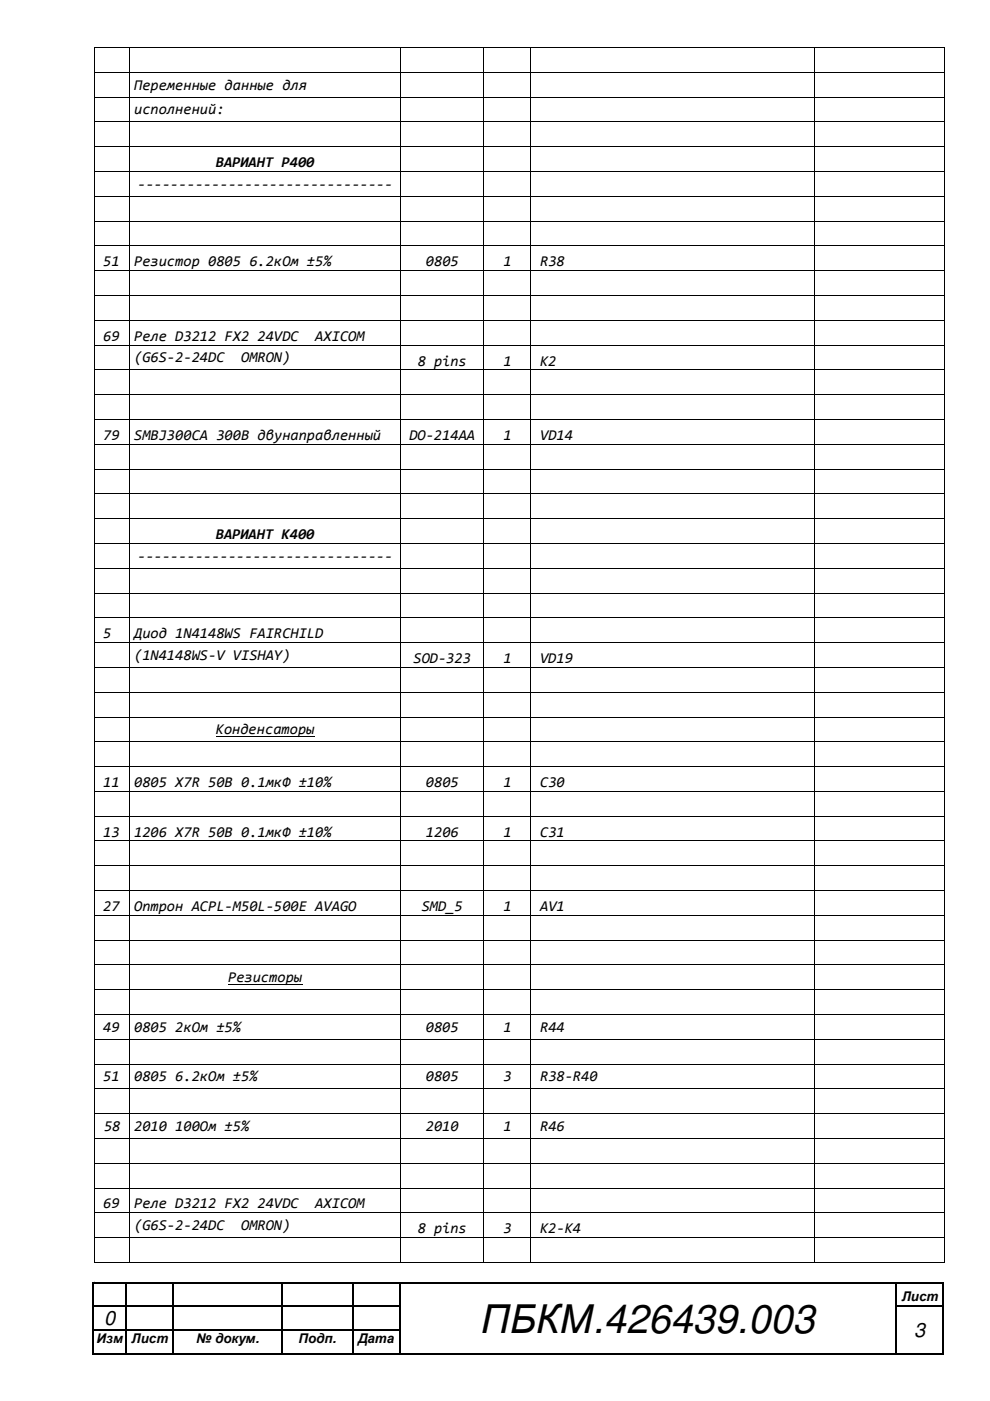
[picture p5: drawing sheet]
<svg xmlns="http://www.w3.org/2000/svg" width="210mm" height="297mm" viewBox="0 0 210 297" stroke-linecap="round" stroke-linejoin="round" font-family="sans-serif">
<defs><g id="words">
<text font-size="8.5" x="102" y="282.5">ПБКМ.426439.003</text>
<g font-size="4.2">
<text x="22.1" y="281">0</text>
<text x="193.8" y="283.4">3</text>
</g>
<g font-size="3.2">
<text x="28.4" y="19">Переменные данные для</text>
<text x="28.4" y="24.3">исполнений:</text>
<text x="45.8" y="35.4">ВАРИАНТ Р400</text>
<text x="29.2" y="40">-------------------------------</text>
<text x="21.9" y="56.5">51</text>
<text x="28.4" y="56.5">Резистор 0805 6.2кОм ±5%</text>
<text x="90.3" y="56.5">0805</text>
<text x="106.7" y="56.5">1</text>
<text x="114.5" y="56.5">R38</text>
<text x="21.9" y="72.2">69</text>
<text x="28.4" y="76.8">(G6S-2-24DC</text>
<text x="28.4" y="72.2">Реле D3212 FX2 24VDC</text>
<text x="51.1" y="76.8">OMRON)</text>
<text x="66.8" y="72.2">AXICOM</text>
<text x="88.6" y="77.5">8 pins</text>
<text x="106.7" y="77.5">1</text>
<text x="114.5" y="77.5">K2</text>
<text x="21.9" y="93.3">79</text>
<text x="28.4" y="93.3">SMBJ300CA 300B двунаправленный</text>
<text x="86.8" y="93.3">DO-214AA</text>
<text x="106.7" y="93.3">1</text>
<text x="114.5" y="93.3">VD14</text>
<text x="29.2" y="118.9">-------------------------------</text>
<text x="45.8" y="114.3">ВАРИАНТ К400</text>
<text x="21.9" y="135.3">5</text>
<text x="28.5" y="135.3">Диод 1N4148WS FAIRCHILD</text>
<text x="28.4" y="139.9">(1N4148WS-V VISHAY)</text>
<text x="87.7" y="140.6">SOD-323</text>
<text x="106.7" y="140.6">1</text>
<text x="114.5" y="140.6">VD19</text>
<text x="45.8" y="155.7">Конденсаторы</text>
<text x="21.9" y="166.8">11</text>
<text x="28.4" y="166.8">0805 X7R 50В 0.1мкФ ±10%</text>
<text x="90.3" y="166.8">0805</text>
<text x="106.7" y="166.8">1</text>
<text x="114.5" y="166.8">C30</text>
<text x="21.9" y="177.4">13</text>
<text x="28.4" y="177.4">1206 X7R 50В 0.1мкФ ±10%</text>
<text x="90.3" y="177.4">1206</text>
<text x="106.7" y="177.4">1</text>
<text x="114.5" y="177.4">C31</text>
<text x="21.9" y="193.1">27</text>
<text x="28.4" y="193.1">Оптрон ACPL-M50L-500E AVAGO</text>
<text x="89.4" y="193.1">SMD_5</text>
<text x="106.7" y="193.1">1</text>
<text x="114.5" y="193.1">AV1</text>
<text x="48.4" y="208.2">Резисторы</text>
<text x="21.9" y="218.7">49</text>
<text x="28.4" y="218.7">0805 2кОм ±5%</text>
<text x="90.3" y="218.7">0805</text>
<text x="106.7" y="218.7">1</text>
<text x="114.5" y="218.7">R44</text>
<text x="21.9" y="229.2">51</text>
<text x="28.4" y="229.2">0805 6.2кОм ±5%</text>
<text x="90.3" y="229.2">0805</text>
<text x="106.7" y="229.2">3</text>
<text x="114.5" y="229.2">R38-R40</text>
<text x="22.1" y="239.8">58</text>
<text x="28.4" y="239.8">2010 100Ом ±5%</text>
<text x="90.3" y="239.8">2010</text>
<text x="106.7" y="239.8">1</text>
<text x="114.5" y="239.8">R46</text>
<text x="21.9" y="256.2">69</text>
<text x="28.4" y="256.2">Реле D3212 FX2 24VDC</text>
<text x="66.8" y="256.2">AXICOM</text>
<text x="28.4" y="260.8">(G6S-2-24DC</text>
<text x="51.1" y="260.8">OMRON)</text>
<text x="88.6" y="261.5">8 pins</text>
<text x="106.7" y="261.5">3</text>
<text x="114.5" y="261.5">K2-K4</text>
</g>
<g font-size="2.8">
<text x="191.2" y="275.8">Лист</text>
<text x="20.5" y="284.7">Изм</text>
<text x="27.9" y="284.7">Лист</text>
<text x="41.6" y="284.7">№ докум.</text>
<text x="63.3" y="284.7">Подп.</text>
<text x="75.9" y="284.7">Дата</text>
</g>
<text font-size=".3" x="20" y="271.8">1</text>
</g></defs>
<g fill="#000">
<path d="M19.9 10h.2v.2h-.2zM19.9 15.2h.2v.2h-.2zM27.3 10h.2v.2h-.2zM27.3 15.2h.2v.2h-.2zM84.9 10h.2v.2h-.2zM84.9 15.2h.2v.2h-.2zM102.4 10h.2v.2h-.2zM102.4 15.2h.2v.2h-.2zM112.5 10h.1v.2h-.1zM112.5 15.2h.1v.2h-.1zM172.6 10h.2v.2h-.2zM172.6 15.2h.2v.2h-.2z"/>
<path d="M200.1 10h.2v.2h-.2zM200.1 15.2h.2v.2h-.2zM19.9 20.5h.2v.2h-.2zM19.9 25.8h.2v.1h-.2zM19.9 31h.2v.2h-.2zM19.9 36.3h.2v.1h-.2zM27.3 20.5h.2v.2h-.2zM27.3 25.8h.2v.1h-.2zM27.3 31h.2v.2h-.2zM27.3 36.3h.2v.1h-.2zM84.9 20.5h.2v.2h-.2zM84.9 25.8h.2v.1h-.2z"/>
<path d="M84.9 31h.2v.2h-.2zM84.9 36.3h.2v.1h-.2zM102.4 20.5h.2v.2h-.2zM102.4 25.8h.2v.1h-.2zM102.4 31h.2v.2h-.2zM102.4 36.3h.2v.1h-.2zM112.5 20.5h.1v.2h-.1zM112.5 25.8h.1v.1h-.1zM112.5 31h.1v.2h-.1zM112.5 36.3h.1v.1h-.1zM172.6 20.5h.2v.2h-.2zM172.6 25.8h.2v.1h-.2z"/>
<path d="M172.6 31h.2v.2h-.2zM172.6 36.3h.2v.1h-.2zM200.1 20.5h.2v.2h-.2zM200.1 25.8h.2v.1h-.2zM200.1 31h.2v.2h-.2zM200.1 36.3h.2v.1h-.2zM19.9 41.5h.2v.2h-.2zM19.9 46.8h.2v.1h-.2zM19.9 52.1h.2v.1h-.2zM19.9 57.3h.2v.2h-.2zM27.3 41.5h.2v.2h-.2zM27.3 46.8h.2v.1h-.2z"/>
<path d="M27.3 52.1h.2v.1h-.2zM27.3 57.3h.2v.2h-.2zM84.9 41.5h.2v.2h-.2zM84.9 46.8h.2v.1h-.2zM84.9 52.1h.2v.1h-.2zM84.9 57.3h.2v.2h-.2zM102.4 41.5h.2v.2h-.2zM102.4 46.8h.2v.1h-.2zM102.4 52.1h.2v.1h-.2zM102.4 57.3h.2v.2h-.2zM112.5 41.5h.1v.2h-.1zM112.5 46.8h.1v.1h-.1z"/>
<path d="M112.5 52.1h.1v.1h-.1zM112.5 57.3h.1v.2h-.1zM172.6 41.5h.2v.2h-.2zM172.6 46.8h.2v.1h-.2zM172.6 52.1h.2v.1h-.2zM172.6 57.3h.2v.2h-.2zM200.1 41.5h.2v.2h-.2zM200.1 46.8h.2v.1h-.2zM200.1 52.1h.2v.1h-.2zM200.1 57.3h.2v.2h-.2zM19.9 62.6h.2v.1h-.2zM19.9 67.8h.2v.2h-.2z"/>
<path d="M19.9 73.1h.2v.1h-.2zM19.9 78.3h.2v.2h-.2zM27.3 62.6h.2v.1h-.2zM27.3 67.8h.2v.2h-.2zM27.3 73.1h.2v.1h-.2zM27.3 78.3h.2v.2h-.2zM84.9 62.6h.2v.1h-.2zM84.9 67.8h.2v.2h-.2zM84.9 73.1h.2v.1h-.2zM84.9 78.3h.2v.2h-.2zM102.4 62.6h.2v.1h-.2zM102.4 67.8h.2v.2h-.2z"/>
<path d="M102.4 73.1h.2v.1h-.2zM102.4 78.3h.2v.2h-.2zM112.5 62.6h.1v.1h-.1zM112.5 67.8h.1v.2h-.1zM112.5 73.1h.1v.1h-.1zM112.5 78.3h.1v.2h-.1zM172.6 62.6h.2v.1h-.2zM172.6 67.8h.2v.2h-.2zM172.6 73.1h.2v.1h-.2zM172.6 78.3h.2v.2h-.2zM200.1 62.6h.2v.1h-.2zM200.1 67.8h.2v.2h-.2z"/>
<path d="M200.1 73.1h.2v.1h-.2zM200.1 78.3h.2v.2h-.2zM19.9 83.6h.2v.2h-.2zM19.9 88.9h.2v.1h-.2zM19.9 94.1h.2v.2h-.2zM19.9 99.4h.2v.1h-.2zM27.3 83.6h.2v.2h-.2zM27.3 88.9h.2v.1h-.2zM27.3 94.1h.2v.2h-.2zM27.3 99.4h.2v.1h-.2zM84.9 83.6h.2v.2h-.2zM84.9 88.9h.2v.1h-.2z"/>
<path d="M84.9 94.1h.2v.2h-.2zM84.9 99.4h.2v.1h-.2zM102.4 83.6h.2v.2h-.2zM102.4 88.9h.2v.1h-.2zM102.4 94.1h.2v.2h-.2zM102.4 99.4h.2v.1h-.2zM112.5 83.6h.1v.2h-.1zM112.5 88.9h.1v.1h-.1zM112.5 94.1h.1v.2h-.1zM112.5 99.4h.1v.1h-.1zM172.6 83.6h.2v.2h-.2zM172.6 88.9h.2v.1h-.2z"/>
<path d="M172.6 94.1h.2v.2h-.2zM172.6 99.4h.2v.1h-.2zM200.1 83.6h.2v.2h-.2zM200.1 88.9h.2v.1h-.2zM200.1 94.1h.2v.2h-.2zM200.1 99.4h.2v.1h-.2zM19.9 104.6h.2v.2h-.2zM19.9 109.9h.2v.1h-.2zM19.9 115.1h.2v.2h-.2zM27.3 104.6h.2v.2h-.2zM27.3 109.9h.2v.1h-.2zM27.3 115.1h.2v.2h-.2z"/>
<path d="M84.9 104.6h.2v.2h-.2zM84.9 109.9h.2v.1h-.2zM84.9 115.1h.2v.2h-.2zM102.4 104.6h.2v.2h-.2zM102.4 109.9h.2v.1h-.2zM102.4 115.1h.2v.2h-.2zM112.5 104.6h.1v.2h-.1zM112.5 109.9h.1v.1h-.1zM112.5 115.1h.1v.2h-.1zM172.6 104.6h.2v.2h-.2zM172.6 109.9h.2v.1h-.2zM172.6 115.1h.2v.2h-.2z"/>
<path d="M200.1 104.6h.2v.2h-.2zM200.1 109.9h.2v.1h-.2zM200.1 115.1h.2v.2h-.2zM19.9 120.4h.2v.2h-.2zM19.9 125.6h.2v.2h-.2zM19.9 130.9h.2v.2h-.2zM19.9 136.1h.2v.2h-.2zM27.3 120.4h.2v.2h-.2zM27.3 125.6h.2v.2h-.2zM27.3 130.9h.2v.2h-.2zM27.3 136.1h.2v.2h-.2zM84.9 120.4h.2v.2h-.2z"/>
<path d="M84.9 125.6h.2v.2h-.2zM84.9 130.9h.2v.2h-.2zM84.9 136.1h.2v.2h-.2zM102.4 120.4h.2v.2h-.2zM102.4 125.6h.2v.2h-.2zM102.4 130.9h.2v.2h-.2zM102.4 136.1h.2v.2h-.2zM112.5 120.4h.1v.2h-.1zM112.5 125.6h.1v.2h-.1zM112.5 130.9h.1v.2h-.1zM112.5 136.1h.1v.2h-.1zM172.6 120.4h.2v.2h-.2z"/>
<path d="M172.6 125.6h.2v.2h-.2zM172.6 130.9h.2v.2h-.2zM172.6 136.1h.2v.2h-.2zM200.1 120.4h.2v.2h-.2zM200.1 125.6h.2v.2h-.2zM200.1 130.9h.2v.2h-.2zM200.1 136.1h.2v.2h-.2zM19.9 141.4h.2v.2h-.2zM19.9 146.7h.2v.2h-.2zM19.9 151.9h.2v.2h-.2zM19.9 157.2h.2v.2h-.2zM27.3 141.4h.2v.2h-.2z"/>
<path d="M27.3 146.7h.2v.2h-.2zM27.3 151.9h.2v.2h-.2zM27.3 157.2h.2v.2h-.2zM84.9 141.4h.2v.2h-.2zM84.9 146.7h.2v.2h-.2zM84.9 151.9h.2v.2h-.2zM84.9 157.2h.2v.2h-.2zM102.4 141.4h.2v.2h-.2zM102.4 146.7h.2v.2h-.2zM102.4 151.9h.2v.2h-.2zM102.4 157.2h.2v.2h-.2zM112.5 141.4h.1v.2h-.1z"/>
<path d="M112.5 146.7h.1v.2h-.1zM112.5 151.9h.1v.2h-.1zM112.5 157.2h.1v.2h-.1zM172.6 141.4h.2v.2h-.2zM172.6 146.7h.2v.2h-.2zM172.6 151.9h.2v.2h-.2zM172.6 157.2h.2v.2h-.2zM200.1 141.4h.2v.2h-.2zM200.1 146.7h.2v.2h-.2zM200.1 151.9h.2v.2h-.2zM200.1 157.2h.2v.2h-.2zM19.9 162.4h.2v.2h-.2z"/>
<path d="M19.9 167.7h.2v.2h-.2zM19.9 172.9h.2v.2h-.2zM19.9 178.2h.2v.2h-.2zM27.3 162.4h.2v.2h-.2zM27.3 167.7h.2v.2h-.2zM27.3 172.9h.2v.2h-.2zM27.3 178.2h.2v.2h-.2zM84.9 162.4h.2v.2h-.2zM84.9 167.7h.2v.2h-.2zM84.9 172.9h.2v.2h-.2zM84.9 178.2h.2v.2h-.2zM102.4 162.4h.2v.2h-.2z"/>
<path d="M102.4 167.7h.2v.2h-.2zM102.4 172.9h.2v.2h-.2zM102.4 178.2h.2v.2h-.2zM112.5 162.4h.1v.2h-.1zM112.5 167.7h.1v.2h-.1zM112.5 172.9h.1v.2h-.1zM112.5 178.2h.1v.2h-.1zM172.6 162.4h.2v.2h-.2zM172.6 167.7h.2v.2h-.2zM172.6 172.9h.2v.2h-.2zM172.6 178.2h.2v.2h-.2zM200.1 162.4h.2v.2h-.2z"/>
<path d="M200.1 167.7h.2v.2h-.2zM200.1 172.9h.2v.2h-.2zM200.1 178.2h.2v.2h-.2zM19.9 183.5h.2v.1h-.2zM19.9 188.7h.2v.2h-.2zM19.9 194h.2v.1h-.2zM19.9 199.2h.2v.2h-.2zM27.3 183.5h.2v.1h-.2zM27.3 188.7h.2v.2h-.2zM27.3 194h.2v.1h-.2zM27.3 199.2h.2v.2h-.2zM84.9 183.5h.2v.1h-.2z"/>
<path d="M84.9 188.7h.2v.2h-.2zM84.9 194h.2v.1h-.2zM84.9 199.2h.2v.2h-.2zM102.4 183.5h.2v.1h-.2zM102.4 188.7h.2v.2h-.2zM102.4 194h.2v.1h-.2zM102.4 199.2h.2v.2h-.2zM112.5 183.5h.1v.1h-.1zM112.5 188.7h.1v.2h-.1zM112.5 194h.1v.1h-.1zM112.5 199.2h.1v.2h-.1zM172.6 183.5h.2v.1h-.2z"/>
<path d="M172.6 188.7h.2v.2h-.2zM172.6 194h.2v.1h-.2zM172.6 199.2h.2v.2h-.2zM200.1 183.5h.2v.1h-.2zM200.1 188.7h.2v.2h-.2zM200.1 194h.2v.1h-.2zM200.1 199.2h.2v.2h-.2zM19.9 204.5h.2v.1h-.2zM19.9 209.8h.2v.1h-.2zM19.9 215h.2v.2h-.2zM27.3 204.5h.2v.1h-.2zM27.3 209.8h.2v.1h-.2z"/>
<path d="M27.3 215h.2v.2h-.2zM84.9 204.5h.2v.1h-.2zM84.9 209.8h.2v.1h-.2zM84.9 215h.2v.2h-.2zM102.4 204.5h.2v.1h-.2zM102.4 209.8h.2v.1h-.2zM102.4 215h.2v.2h-.2zM112.5 204.5h.1v.1h-.1zM112.5 209.8h.1v.1h-.1zM112.5 215h.1v.2h-.1zM172.6 204.5h.2v.1h-.2zM172.6 209.8h.2v.1h-.2z"/>
<path d="M172.6 215h.2v.2h-.2zM200.1 204.5h.2v.1h-.2zM200.1 209.8h.2v.1h-.2zM200.1 215h.2v.2h-.2zM19.9 220.3h.2v.1h-.2zM19.9 225.5h.2v.2h-.2zM19.9 230.8h.2v.1h-.2zM19.9 236h.2v.2h-.2zM27.3 220.3h.2v.1h-.2zM27.3 225.5h.2v.2h-.2zM27.3 230.8h.2v.1h-.2zM27.3 236h.2v.2h-.2z"/>
<path d="M84.9 220.3h.2v.1h-.2zM84.9 225.5h.2v.2h-.2zM84.9 230.8h.2v.1h-.2zM84.9 236h.2v.2h-.2zM102.4 220.3h.2v.1h-.2zM102.4 225.5h.2v.2h-.2zM102.4 230.8h.2v.1h-.2zM102.4 236h.2v.2h-.2zM112.5 220.3h.1v.1h-.1zM112.5 225.5h.1v.2h-.1zM112.5 230.8h.1v.1h-.1zM112.5 236h.1v.2h-.1z"/>
<path d="M172.6 220.3h.2v.1h-.2zM172.6 225.5h.2v.2h-.2zM172.6 230.8h.2v.1h-.2zM172.6 236h.2v.2h-.2zM200.1 220.3h.2v.1h-.2zM200.1 225.5h.2v.2h-.2zM200.1 230.8h.2v.1h-.2zM200.1 236h.2v.2h-.2zM19.9 241.3h.2v.2h-.2zM19.9 246.5h.2v.2h-.2zM19.9 251.8h.2v.2h-.2zM19.9 257h.2v.2h-.2z"/>
<path d="M27.3 241.3h.2v.2h-.2zM27.3 246.5h.2v.2h-.2zM27.3 251.8h.2v.2h-.2zM27.3 257h.2v.2h-.2zM84.9 241.3h.2v.2h-.2zM84.9 246.5h.2v.2h-.2zM84.9 251.8h.2v.2h-.2zM84.9 257h.2v.2h-.2zM102.4 241.3h.2v.2h-.2zM102.4 246.5h.2v.2h-.2zM102.4 251.8h.2v.2h-.2zM102.4 257h.2v.2h-.2z"/>
<path d="M112.5 241.3h.1v.2h-.1zM112.5 246.5h.1v.2h-.1zM112.5 251.8h.1v.2h-.1zM112.5 257h.1v.2h-.1zM172.6 241.3h.2v.2h-.2zM172.6 246.5h.2v.2h-.2zM172.6 251.8h.2v.2h-.2zM172.6 257h.2v.2h-.2zM200.1 241.3h.2v.2h-.2zM200.1 246.5h.2v.2h-.2zM200.1 251.8h.2v.2h-.2zM200.1 257h.2v.2h-.2z"/>
<path d="M19.6 271.9h.3v.2h-.3zM19.6 276.9h.3v.2h-.3zM19.9 262.3h.2v.2h-.2zM19.9 267.6h.2v.2h-.2zM26.6 271.9h.3v.2h-.3zM26.6 276.9h.3v.2h-.3zM27.3 262.3h.2v.2h-.2zM27.3 267.6h.2v.2h-.2zM36.6 271.9h.3v.2h-.3zM36.6 276.9h.3v.2h-.3zM59.6 271.9h.3v.2h-.3zM59.6 276.9h.3v.2h-.3z"/>
<path d="M74.6 271.9h.3v.2h-.3zM74.6 276.9h.3v.2h-.3zM84.6 271.9h.3v.2h-.3zM84.6 276.9h.3v.2h-.3zM84.9 262.3h.2v.2h-.2zM84.9 267.6h.2v.2h-.2zM102.4 262.3h.2v.2h-.2zM102.4 267.6h.2v.2h-.2zM112.5 262.3h.1v.2h-.1zM112.5 267.6h.1v.2h-.1zM172.6 262.3h.2v.2h-.2zM172.6 267.6h.2v.2h-.2z"/>
<path d="M189.9 271.9h.2v.2h-.2zM189.9 276.9h.2v.2h-.2zM199.9 271.9h.3v.2h-.3zM199.9 276.9h.3v.2h-.3zM200.1 262.3h.2v.2h-.2zM200.1 267.6h.2v.2h-.2zM19.6 281.9h.3v.3h-.3zM19.6 286.9h.3v.2h-.3zM26.6 281.9h.3v.3h-.3zM26.6 286.9h.3v.2h-.3zM36.6 281.9h.3v.3h-.3zM36.6 286.9h.3v.2h-.3z"/>
<path d="M59.6 281.9h.3v.3h-.3zM59.6 286.9h.3v.2h-.3zM74.6 281.9h.3v.3h-.3zM74.6 286.9h.3v.2h-.3zM84.6 281.9h.3v.3h-.3zM84.6 286.9h.3v.2h-.3zM189.9 281.9h.2v.3h-.2zM189.9 286.9h.2v.2h-.2zM199.9 281.9h.3v.3h-.3zM199.9 286.9h.3v.2h-.3z"/>
</g>
<g fill="none" stroke="#000" stroke-width=".25">
<path d="M19.7 272.1v4.8M19.7 277.1v4.8M19.9 272h6.7M19.9 277h6.7M26.8 272.1v4.8M26.8 277.1v4.8M26.9 272h9.7M26.9 277h9.7M36.7 272.1v4.8M36.7 277.1v4.8M36.9 272h22.7M36.9 277h22.7"/>
<path d="M59.7 272.1v4.8M59.7 277.1v4.8M59.9 272h14.7M59.9 277h14.7M74.8 272.1v4.8M74.8 277.1v4.8M74.9 272h9.7M74.9 277h9.7M84.8 272.1v4.8M84.8 277.1v4.8M84.9 272h105M190 272.1v4.8"/>
<path d="M190 277.1v4.8M190.1 272h9.8M190.1 277h9.8M200 272.1v4.8M200 277.1v4.8M19.7 282.2v4.7M19.9 282h6.7M19.9 287h6.7M26.8 282.2v4.7M26.9 282h9.7M26.9 287h9.7M36.7 282.2v4.7"/>
<path d="M36.9 282h22.7M36.9 287h22.7M59.7 282.2v4.7M59.9 282h14.7M59.9 287h14.7M74.8 282.2v4.7M74.9 282h9.7M74.9 287h9.7M84.8 282.2v4.7M84.9 287h105M190 282.2v4.7M190.1 287h9.8"/>
<path d="M200 282.2v4.7"/>
</g>
<g fill="none" stroke="#000" stroke-width=".21">
<path d="M20 10.2v5M20 15.4v5.1M20.1 10.1h7.2M20.1 15.3h7.2M27.4 10.2v5M27.4 15.4v5.1M27.5 10.1h57.4M27.5 15.3h57.4M85 10.2v5M85 15.4v5.1M85.1 10.1h17.3M85.1 15.3h17.3"/>
<path d="M102.5 10.2v5M102.5 15.4v5.1M102.6 10.1h9.9M102.6 15.3h9.9M112.6 10.2v5M112.6 15.4v5.1M112.6 10.1h60M112.6 15.3h60M172.7 10.2v5M172.7 15.4v5.1M172.8 10.1h27.3M172.8 15.3h27.3"/>
<path d="M200.2 10.2v5M200.2 15.4v5.1M20 20.7v5.1M20 25.9v5.1M20 31.2v5.1M20 36.4v5.1M20.1 20.6h7.2M20.1 25.9h7.2M20.1 31.1h7.2M20.1 36.4h7.2M27.4 20.7v5.1M27.4 25.9v5.1"/>
<path d="M27.4 31.2v5.1M27.4 36.4v5.1M27.5 20.6h57.4M27.5 25.9h57.4M27.5 31.1h57.4M27.5 36.4h57.4M85 20.7v5.1M85 25.9v5.1M85 31.2v5.1M85 36.4v5.1M85.1 20.6h17.3M85.1 25.9h17.3"/>
<path d="M85.1 31.1h17.3M85.1 36.4h17.3M102.5 20.7v5.1M102.5 25.9v5.1M102.5 31.2v5.1M102.5 36.4v5.1M102.6 20.6h9.9M102.6 25.9h9.9M102.6 31.1h9.9M102.6 36.4h9.9M112.6 20.7v5.1M112.6 25.9v5.1"/>
<path d="M112.6 31.2v5.1M112.6 36.4v5.1M112.6 20.6h60M112.6 25.9h60M112.6 31.1h60M112.6 36.4h60M172.7 20.7v5.1M172.7 25.9v5.1M172.7 31.2v5.1M172.7 36.4v5.1M172.8 20.6h27.3M172.8 25.9h27.3"/>
<path d="M172.8 31.1h27.3M172.8 36.4h27.3M200.2 20.7v5.1M200.2 25.9v5.1M200.2 31.2v5.1M200.2 36.4v5.1M20 41.7v5.1M20 46.9v5.2M20 52.2v5.1M20 57.5v5.1M20.1 41.6h7.2M20.1 46.9h7.2"/>
<path d="M20.1 52.2h7.2M20.1 57.4h7.2M27.4 41.7v5.1M27.4 46.9v5.2M27.4 52.2v5.1M27.4 57.5v5.1M27.5 41.6h57.4M27.5 46.9h57.4M27.5 52.2h57.4M27.5 57.4h57.4M85 41.7v5.1M85 46.9v5.2"/>
<path d="M85 52.2v5.1M85 57.5v5.1M85.1 41.6h17.3M85.1 46.9h17.3M85.1 52.2h17.3M85.1 57.4h17.3M102.5 41.7v5.1M102.5 46.9v5.2M102.5 52.2v5.1M102.5 57.5v5.1M102.6 41.6h9.9M102.6 46.9h9.9"/>
<path d="M102.6 52.2h9.9M102.6 57.4h9.9M112.6 41.7v5.1M112.6 46.9v5.2M112.6 52.2v5.1M112.6 57.5v5.1M112.6 41.6h60M112.6 46.9h60M112.6 52.2h60M112.6 57.4h60M172.7 41.7v5.1M172.7 46.9v5.2"/>
<path d="M172.7 52.2v5.1M172.7 57.5v5.1M172.8 41.6h27.3M172.8 46.9h27.3M172.8 52.2h27.3M172.8 57.4h27.3M200.2 41.7v5.1M200.2 46.9v5.2M200.2 52.2v5.1M200.2 57.5v5.1M20 62.7v5.1M20 68v5.1"/>
<path d="M20 73.2v5.1M20 78.5v5.1M20.1 62.7h7.2M20.1 67.9h7.2M20.1 73.2h7.2M20.1 78.4h7.2M27.4 62.7v5.1M27.4 68v5.1M27.4 73.2v5.1M27.4 78.5v5.1M27.5 62.7h57.4M27.5 67.9h57.4"/>
<path d="M27.5 73.2h57.4M27.5 78.4h57.4M85 62.7v5.1M85 68v5.1M85 73.2v5.1M85 78.5v5.1M85.1 62.7h17.3M85.1 67.9h17.3M85.1 73.2h17.3M85.1 78.4h17.3M102.5 62.7v5.1M102.5 68v5.1"/>
<path d="M102.5 73.2v5.1M102.5 78.5v5.1M102.6 62.7h9.9M102.6 67.9h9.9M102.6 73.2h9.9M102.6 78.4h9.9M112.6 62.7v5.1M112.6 68v5.1M112.6 73.2v5.1M112.6 78.5v5.1M112.6 62.7h60M112.6 67.9h60"/>
<path d="M112.6 73.2h60M112.6 78.4h60M172.7 62.7v5.1M172.7 68v5.1M172.7 73.2v5.1M172.7 78.5v5.1M172.8 62.7h27.3M172.8 67.9h27.3M172.8 73.2h27.3M172.8 78.4h27.3M200.2 62.7v5.1M200.2 68v5.1"/>
<path d="M200.2 73.2v5.1M200.2 78.5v5.1M20 83.8v5.1M20 89v5.1M20 94.3v5.1M20 99.5v5.1M20.1 83.7h7.2M20.1 88.9h7.2M20.1 94.2h7.2M20.1 99.4h7.2M27.4 83.8v5.1M27.4 89v5.1"/>
<path d="M27.4 94.3v5.1M27.4 99.5v5.1M27.5 83.7h57.4M27.5 88.9h57.4M27.5 94.2h57.4M27.5 99.4h57.4M85 83.8v5.1M85 89v5.1M85 94.3v5.1M85 99.5v5.1M85.1 83.7h17.3M85.1 88.9h17.3"/>
<path d="M85.1 94.2h17.3M85.1 99.4h17.3M102.5 83.8v5.1M102.5 89v5.1M102.5 94.3v5.1M102.5 99.5v5.1M102.6 83.7h9.9M102.6 88.9h9.9M102.6 94.2h9.9M102.6 99.4h9.9M112.6 83.8v5.1M112.6 89v5.1"/>
<path d="M112.6 94.3v5.1M112.6 99.5v5.1M112.6 83.7h60M112.6 88.9h60M112.6 94.2h60M112.6 99.4h60M172.7 83.8v5.1M172.7 89v5.1M172.7 94.3v5.1M172.7 99.5v5.1M172.8 83.7h27.3M172.8 88.9h27.3"/>
<path d="M172.8 94.2h27.3M172.8 99.4h27.3M200.2 83.8v5.1M200.2 89v5.1M200.2 94.3v5.1M200.2 99.5v5.1M20 104.8v5.1M20 110v5.1M20 115.3v5.1M20.1 104.7h7.2M20.1 109.9h7.2M20.1 115.2h7.2"/>
<path d="M27.4 104.8v5.1M27.4 110v5.1M27.4 115.3v5.1M27.5 104.7h57.4M27.5 109.9h57.4M27.5 115.2h57.4M85 104.8v5.1M85 110v5.1M85 115.3v5.1M85.1 104.7h17.3M85.1 109.9h17.3M85.1 115.2h17.3"/>
<path d="M102.5 104.8v5.1M102.5 110v5.1M102.5 115.3v5.1M102.6 104.7h9.9M102.6 109.9h9.9M102.6 115.2h9.9M112.6 104.8v5.1M112.6 110v5.1M112.6 115.3v5.1M112.6 104.7h60M112.6 109.9h60M112.6 115.2h60"/>
<path d="M172.7 104.8v5.1M172.7 110v5.1M172.7 115.3v5.1M172.8 104.7h27.3M172.8 109.9h27.3M172.8 115.2h27.3M200.2 104.8v5.1M200.2 110v5.1M200.2 115.3v5.1M20 120.6v5M20 125.8v5.1M20 131.1v5"/>
<path d="M20 136.3v5.1M20.1 120.5h7.2M20.1 125.7h7.2M20.1 131h7.2M20.1 136.2h7.2M27.4 120.6v5M27.4 125.8v5.1M27.4 131.1v5M27.4 136.3v5.1M27.5 120.5h57.4M27.5 125.7h57.4M27.5 131h57.4"/>
<path d="M27.5 136.2h57.4M85 120.6v5M85 125.8v5.1M85 131.1v5M85 136.3v5.1M85.1 120.5h17.3M85.1 125.7h17.3M85.1 131h17.3M85.1 136.2h17.3M102.5 120.6v5M102.5 125.8v5.1M102.5 131.1v5"/>
<path d="M102.5 136.3v5.1M102.6 120.5h9.9M102.6 125.7h9.9M102.6 131h9.9M102.6 136.2h9.9M112.6 120.6v5M112.6 125.8v5.1M112.6 131.1v5M112.6 136.3v5.1M112.6 120.5h60M112.6 125.7h60M112.6 131h60"/>
<path d="M112.6 136.2h60M172.7 120.6v5M172.7 125.8v5.1M172.7 131.1v5M172.7 136.3v5.1M172.8 120.5h27.3M172.8 125.7h27.3M172.8 131h27.3M172.8 136.2h27.3M200.2 120.6v5M200.2 125.8v5.1M200.2 131.1v5"/>
<path d="M200.2 136.3v5.1M20 141.6v5.1M20 146.9v5M20 152.1v5.1M20 157.4v5M20.1 141.5h7.2M20.1 146.8h7.2M20.1 152h7.2M20.1 157.3h7.2M27.4 141.6v5.1M27.4 146.9v5M27.4 152.1v5.1"/>
<path d="M27.4 157.4v5M27.5 141.5h57.4M27.5 146.8h57.4M27.5 152h57.4M27.5 157.3h57.4M45.8 156.2h20.9M85 141.6v5.1M85 146.9v5M85 152.1v5.1M85 157.4v5M85.1 141.5h17.3M85.1 146.8h17.3"/>
<path d="M85.1 152h17.3M85.1 157.3h17.3M102.5 141.6v5.1M102.5 146.9v5M102.5 152.1v5.1M102.5 157.4v5M102.6 141.5h9.9M102.6 146.8h9.9M102.6 152h9.9M102.6 157.3h9.9M112.6 141.6v5.1M112.6 146.9v5"/>
<path d="M112.6 152.1v5.1M112.6 157.4v5M112.6 141.5h60M112.6 146.8h60M112.6 152h60M112.6 157.3h60M172.7 141.6v5.1M172.7 146.9v5M172.7 152.1v5.1M172.7 157.4v5M172.8 141.5h27.3M172.8 146.8h27.3"/>
<path d="M172.8 152h27.3M172.8 157.3h27.3M200.2 141.6v5.1M200.2 146.9v5M200.2 152.1v5.1M200.2 157.4v5M20 162.6v5.1M20 167.9v5M20 173.1v5.1M20 178.4v5.1M20.1 162.5h7.2M20.1 167.8h7.2"/>
<path d="M20.1 173h7.2M20.1 178.3h7.2M27.4 162.6v5.1M27.4 167.9v5M27.4 173.1v5.1M27.4 178.4v5.1M27.5 162.5h57.4M27.5 167.8h57.4M27.5 173h57.4M27.5 178.3h57.4M85 162.6v5.1M85 167.9v5"/>
<path d="M85 173.1v5.1M85 178.4v5.1M85.1 162.5h17.3M85.1 167.8h17.3M85.1 173h17.3M85.1 178.3h17.3M102.5 162.6v5.1M102.5 167.9v5M102.5 173.1v5.1M102.5 178.4v5.1M102.6 162.5h9.9M102.6 167.8h9.9"/>
<path d="M102.6 173h9.9M102.6 178.3h9.9M112.6 162.6v5.1M112.6 167.9v5M112.6 173.1v5.1M112.6 178.4v5.1M112.6 162.5h60M112.6 167.8h60M112.6 173h60M112.6 178.3h60M172.7 162.6v5.1M172.7 167.9v5"/>
<path d="M172.7 173.1v5.1M172.7 178.4v5.1M172.8 162.5h27.3M172.8 167.8h27.3M172.8 173h27.3M172.8 178.3h27.3M200.2 162.6v5.1M200.2 167.9v5M200.2 173.1v5.1M200.2 178.4v5.1M20 183.6v5.1M20 188.9v5.1"/>
<path d="M20 194.1v5.1M20 199.4v5.1M20.1 183.6h7.2M20.1 188.8h7.2M20.1 194.1h7.2M20.1 199.3h7.2M27.4 183.6v5.1M27.4 188.9v5.1M27.4 194.1v5.1M27.4 199.4v5.1M27.5 183.6h57.4M27.5 188.8h57.4"/>
<path d="M27.5 194.1h57.4M27.5 199.3h57.4M85 183.6v5.1M85 188.9v5.1M85 194.1v5.1M85 199.4v5.1M85.1 183.6h17.3M85.1 188.8h17.3M85.1 194.1h17.3M85.1 199.3h17.3M102.5 183.6v5.1M102.5 188.9v5.1"/>
<path d="M102.5 194.1v5.1M102.5 199.4v5.1M102.6 183.6h9.9M102.6 188.8h9.9M102.6 194.1h9.9M102.6 199.3h9.9M112.6 183.6v5.1M112.6 188.9v5.1M112.6 194.1v5.1M112.6 199.4v5.1M112.6 183.6h60M112.6 188.8h60"/>
<path d="M112.6 194.1h60M112.6 199.3h60M172.7 183.6v5.1M172.7 188.9v5.1M172.7 194.1v5.1M172.7 199.4v5.1M172.8 183.6h27.3M172.8 188.8h27.3M172.8 194.1h27.3M172.8 199.3h27.3M200.2 183.6v5.1M200.2 188.9v5.1"/>
<path d="M200.2 194.1v5.1M200.2 199.4v5.1M20 204.6v5.2M20 209.9v5.1M20 215.2v5.1M20.1 204.6h7.2M20.1 209.8h7.2M20.1 215.1h7.2M27.4 204.6v5.2M27.4 209.9v5.1M27.4 215.2v5.1M27.5 204.6h57.4"/>
<path d="M27.5 209.8h57.4M27.5 215.1h57.4M48.4 208.8h15.7M85 204.6v5.2M85 209.9v5.1M85 215.2v5.1M85.1 204.6h17.3M85.1 209.8h17.3M85.1 215.1h17.3M102.5 204.6v5.2M102.5 209.9v5.1M102.5 215.2v5.1"/>
<path d="M102.6 204.6h9.9M102.6 209.8h9.9M102.6 215.1h9.9M112.6 204.6v5.2M112.6 209.9v5.1M112.6 215.2v5.1M112.6 204.6h60M112.6 209.8h60M112.6 215.1h60M172.7 204.6v5.2M172.7 209.9v5.1M172.7 215.2v5.1"/>
<path d="M172.8 204.6h27.3M172.8 209.8h27.3M172.8 215.1h27.3M200.2 204.6v5.2M200.2 209.9v5.1M200.2 215.2v5.1M20 220.4v5.1M20 225.7v5.1M20 230.9v5.1M20 236.2v5.1M20.1 220.3h7.2M20.1 225.6h7.2"/>
<path d="M20.1 230.8h7.2M20.1 236.1h7.2M27.4 220.4v5.1M27.4 225.7v5.1M27.4 230.9v5.1M27.4 236.2v5.1M27.5 220.3h57.4M27.5 225.6h57.4M27.5 230.8h57.4M27.5 236.1h57.4M85 220.4v5.1M85 225.7v5.1"/>
<path d="M85 230.9v5.1M85 236.2v5.1M85.1 220.3h17.3M85.1 225.6h17.3M85.1 230.8h17.3M85.1 236.1h17.3M102.5 220.4v5.1M102.5 225.7v5.1M102.5 230.9v5.1M102.5 236.2v5.1M102.6 220.3h9.9M102.6 225.6h9.9"/>
<path d="M102.6 230.8h9.9M102.6 236.1h9.9M112.6 220.4v5.1M112.6 225.7v5.1M112.6 230.9v5.1M112.6 236.2v5.1M112.6 220.3h60M112.6 225.6h60M112.6 230.8h60M112.6 236.1h60M172.7 220.4v5.1M172.7 225.7v5.1"/>
<path d="M172.7 230.9v5.1M172.7 236.2v5.1M172.8 220.3h27.3M172.8 225.6h27.3M172.8 230.8h27.3M172.8 236.1h27.3M200.2 220.4v5.1M200.2 225.7v5.1M200.2 230.9v5.1M200.2 236.2v5.1M20 241.5v5M20 246.7v5.1"/>
<path d="M20 252v5M20 257.2v5.1M20.1 241.4h7.2M20.1 246.6h7.2M20.1 251.9h7.2M20.1 257.1h7.2M27.4 241.5v5M27.4 246.7v5.1M27.4 252v5M27.4 257.2v5.1M27.5 241.4h57.4M27.5 246.6h57.4"/>
<path d="M27.5 251.9h57.4M27.5 257.1h57.4M85 241.5v5M85 246.7v5.1M85 252v5M85 257.2v5.1M85.1 241.4h17.3M85.1 246.6h17.3M85.1 251.9h17.3M85.1 257.1h17.3M102.5 241.5v5M102.5 246.7v5.1"/>
<path d="M102.5 252v5M102.5 257.2v5.1M102.6 241.4h9.9M102.6 246.6h9.9M102.6 251.9h9.9M102.6 257.1h9.9M112.6 241.5v5M112.6 246.7v5.1M112.6 252v5M112.6 257.2v5.1M112.6 241.4h60M112.6 246.6h60"/>
<path d="M112.6 251.9h60M112.6 257.1h60M172.7 241.5v5M172.7 246.7v5.1M172.7 252v5M172.7 257.2v5.1M172.8 241.4h27.3M172.8 246.6h27.3M172.8 251.9h27.3M172.8 257.1h27.3M200.2 241.5v5M200.2 246.7v5.1"/>
<path d="M200.2 252v5M200.2 257.2v5.1M20 262.5v5.1M20.1 262.4h7.2M20.1 267.7h7.2M27.4 262.5v5.1M27.5 262.4h57.4M27.5 267.7h57.4M85 262.5v5.1M85.1 262.4h17.3M85.1 267.7h17.3M102.5 262.5v5.1"/>
<path d="M102.6 262.4h9.9M102.6 267.7h9.9M112.6 262.5v5.1M112.6 262.4h60M112.6 267.7h60M172.7 262.5v5.1M172.8 262.4h27.3M172.8 267.7h27.3M200.2 262.5v5.1"/>
</g>
<use href="#words"/>
</svg>
